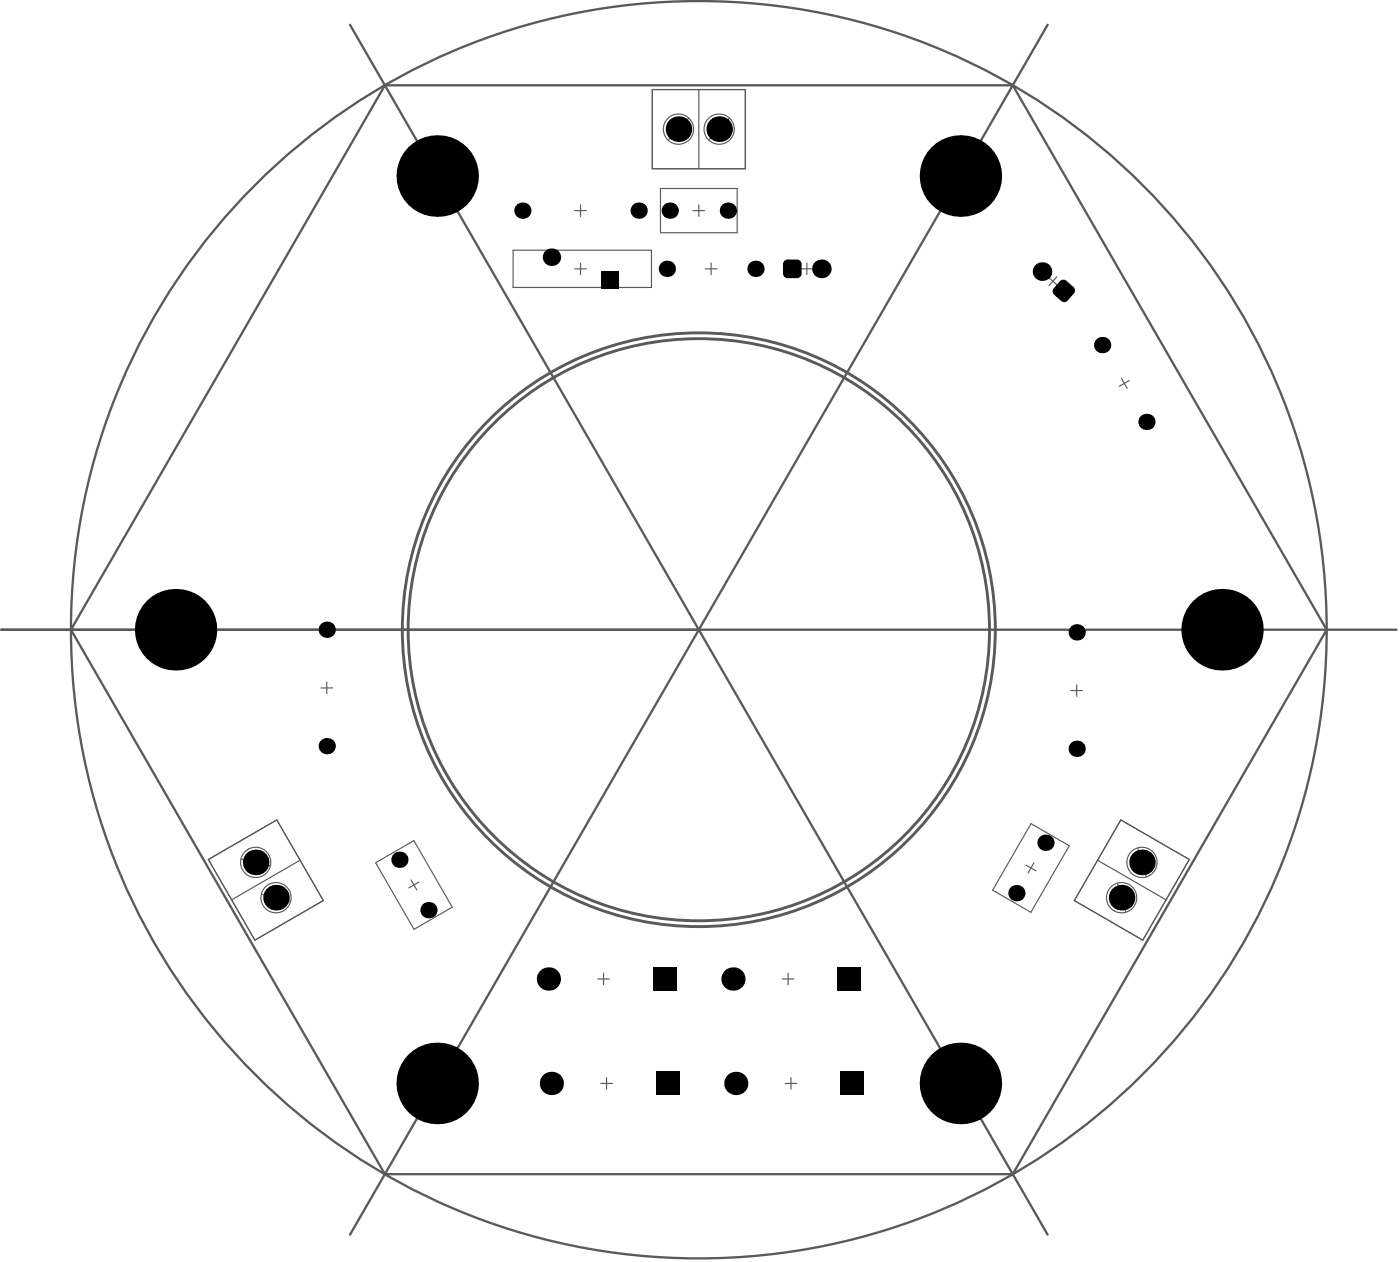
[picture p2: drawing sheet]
<svg xmlns="http://www.w3.org/2000/svg" width="400mm" height="361mm" viewBox="0 0 400 361" stroke-linecap="round" stroke-linejoin="round" font-family="sans-serif">
<g fill="none" stroke="#5a5a5a" stroke-width=".33">
<path d="M186.6 25.6h26.6v22.6h-26.6zM197 33.8l-5.9 6.2M199.9 25.6v22.6M208.6 33.8l-5.8 6.2M166 58.6v3.3M188.9 53.9h21.9v12.7h-21.9zM199.9 58.6v3.3M146.8 71.6h39.5v10.6h-39.5zM164.4 76.9h3.3M164.4 60.2h3.3M166 75.2v3.3M198.2 60.2h3.3"/>
<path d="M201.7 76.9h3.3M203.4 75.2v3.3M229.1 76.9h3.3M230.8 75.2v3.3M299.9 79.3l2.5 2.2M302.2 79.2l-2.2 2.5M320.7 108.2l1.7 2.9M323 108.8l-2.9 1.7M91.8 196.7h3.3M93.5 195.1v3.3M306.3 197.5h3.3M307.9 195.8v3.3"/>
<path d="M294.9 235.5l10.9 6.4-11 19-10.9-6.3zM320.6 234.5l19.5 11.3-13.3 23.1-19.5-11.4zM59.6 245.8l19.6-11.3 13.3 23-19.6 11.4zM69 245.6l8.3 2M74.8 255.7l8.3 2M85.8 246l-19.6 11.3M107.4 246.7l11-6.3 11 19-11 6.4zM117.6 251.6l1.6 2.9M119.8 252.2l-2.8 1.7M293.4 247.4l2.9 1.6M295.7 246.8l-1.7 2.9M313.9 246l19.6 11.3"/>
<path d="M319.6 252.6l2.4 8.2M325.4 242.5l2.4 8.2M171 280h3.3M172.6 278.3v3.3M223.7 280h3.4M225.4 278.3v3.3M171.8 309.8h3.3M173.5 308.2v3.3M224.5 309.8h3.4M226.2 308.2v3.3"/>
<circle cx="194" cy="36.9" r="4.3"/>
<circle cx="205.7" cy="36.9" r="4.3"/>
<circle cx="73.1" cy="246.6" r="4.3"/>
<circle cx="78.9" cy="256.7" r="4.3"/>
<circle cx="320.8" cy="256.7" r="4.3"/>
<circle cx="326.6" cy="246.6" r="4.3"/>
</g>
<path d="M100.1 7.1l99.8 173M299.6 7.1l-99.7 173M110.1 24.4h179.5l89.8 155.7-89.8 155.7h-179.5l-89.8-155.7zM72.9 53a179.7 179.7 0 0 1 258.1 4.2 179.7 179.7 0 0 1-12.5 257.9 179.7 179.7 0 0 1-249.7-12.2 179.7 179.7 0 0 1 4.1-249.9zM.3 180.1h399.1M199.9 180.1l-99.8 173M199.9 180.1l99.7 173" fill="none" stroke="#5a5a5a" stroke-width=".67"/>
<g fill="none" stroke="#5a5a5a" stroke-width=".83">
<circle cx="199.8" cy="180.1" r="84.9"/>
<circle cx="199.8" cy="180.1" r="83.2"/>
</g>
<g fill="#000">
<path d="M223.9 75.5h1.4zM224.5 74.5l.8-.3v1.3h-1.4z"/>
<path d="M225.3 78.2v1.3zM223.9 78.2h1.4v1.3a1.33 1.33 0 0 1-1.4-1.3z"/>
<path d="M227.9 78.2h1.4zM227.9 78.2h1.4a1.33 1.33 0 0 1-1.4 1.3z"/>
<path d="M227.9 74.2v1.3zM227.9 74.2a1.33 1.33 0 0 1 1.4 1.3h-1.4z"/>
<path d="M302.4 83.3l-.9 1zM301.4 82.4l1 .9-.9 1a1.33 1.33 0 0 1-.1-1.9z"/>
<path d="M303.1 80.4l1 .9zM303.1 80.4a1.33 1.33 0 0 1 1.9-.1l-.9 1z"/>
<path d="M304.4 85.1l1 .8zM304.4 85.1l1 .8a1.33 1.33 0 0 1-1.9 .2z"/>
<path d="M307 82.1l-.9 1zM307 82.1a1.33 1.33 0 0 1 .1 1.9l-1-.9z"/>
<circle cx="194" cy="36.9" r="3.7"/>
<circle cx="205.7" cy="36.9" r="3.7"/>
<circle cx="125" cy="50.3" r="11.7"/>
<circle cx="274.7" cy="50.3" r="11.7"/>
<circle cx="149.4" cy="60.2" r="2.33"/>
<circle cx="157.7" cy="73.5" r="2.5"/>
<circle cx="182.7" cy="60.2" r="2.33"/>
<circle cx="190.7" cy="76.9" r="2.33"/>
<circle cx="191.6" cy="60.2" r="2.33"/>
<circle cx="208.2" cy="60.2" r="2.33"/>
<circle cx="216.1" cy="76.9" r="2.33"/>
<circle cx="234.9" cy="76.9" r="2.66"/>
<circle cx="298" cy="77.7" r="2.66"/>
<circle cx="315.2" cy="98.7" r="2.33"/>
<circle cx="327.9" cy="120.7" r="2.33"/>
<circle cx="50.2" cy="180.1" r="11.7"/>
<circle cx="93.5" cy="180.1" r="2.33"/>
<circle cx="307.9" cy="180.8" r="2.33"/>
<circle cx="349.5" cy="180.1" r="11.7"/>
<circle cx="93.5" cy="213.4" r="2.33"/>
<circle cx="307.9" cy="214.1" r="2.33"/>
<circle cx="73.1" cy="246.6" r="3.7"/>
<circle cx="78.9" cy="256.7" r="3.7"/>
<circle cx="114.2" cy="245.9" r="2.33"/>
<circle cx="290.7" cy="255.4" r="2.33"/>
<circle cx="299" cy="241" r="2.33"/>
<circle cx="320.8" cy="256.7" r="3.7"/>
<circle cx="326.6" cy="246.6" r="3.7"/>
<circle cx="122.5" cy="260.3" r="2.33"/>
<circle cx="156.8" cy="280" r="3.3"/>
<circle cx="209.6" cy="280" r="3.3"/>
<circle cx="125" cy="309.8" r="11.7"/>
<circle cx="157.7" cy="309.8" r="3.3"/>
<circle cx="210.4" cy="309.8" r="3.3"/>
<circle cx="274.7" cy="309.8" r="11.7"/>
</g>
<g fill="#000">
<path d="M225.3 74.2h2.6l1.4 1.3v2.7l-1.4 1.3h-2.6l-1.4-1.3v-2.7z" fill-rule="evenodd"/>
<path d="M171.9 77.7h4.9v5h-4.9z" fill-rule="evenodd"/>
<path d="M303.1 80.4l1.9-.1 2 1.8 .1 1.9-1.7 1.9-1.9 .2-2-1.8-.1-1.9z" fill-rule="evenodd"/>
<path d="M186.8 276.6h6.6v6.7h-6.6z" fill-rule="evenodd"/>
<path d="M239.6 276.6h6.6v6.7h-6.6z" fill-rule="evenodd"/>
<path d="M187.6 306.5h6.7v6.7h-6.7z" fill-rule="evenodd"/>
<path d="M240.4 306.5h6.6v6.7h-6.6z" fill-rule="evenodd"/>
</g>
</svg>
